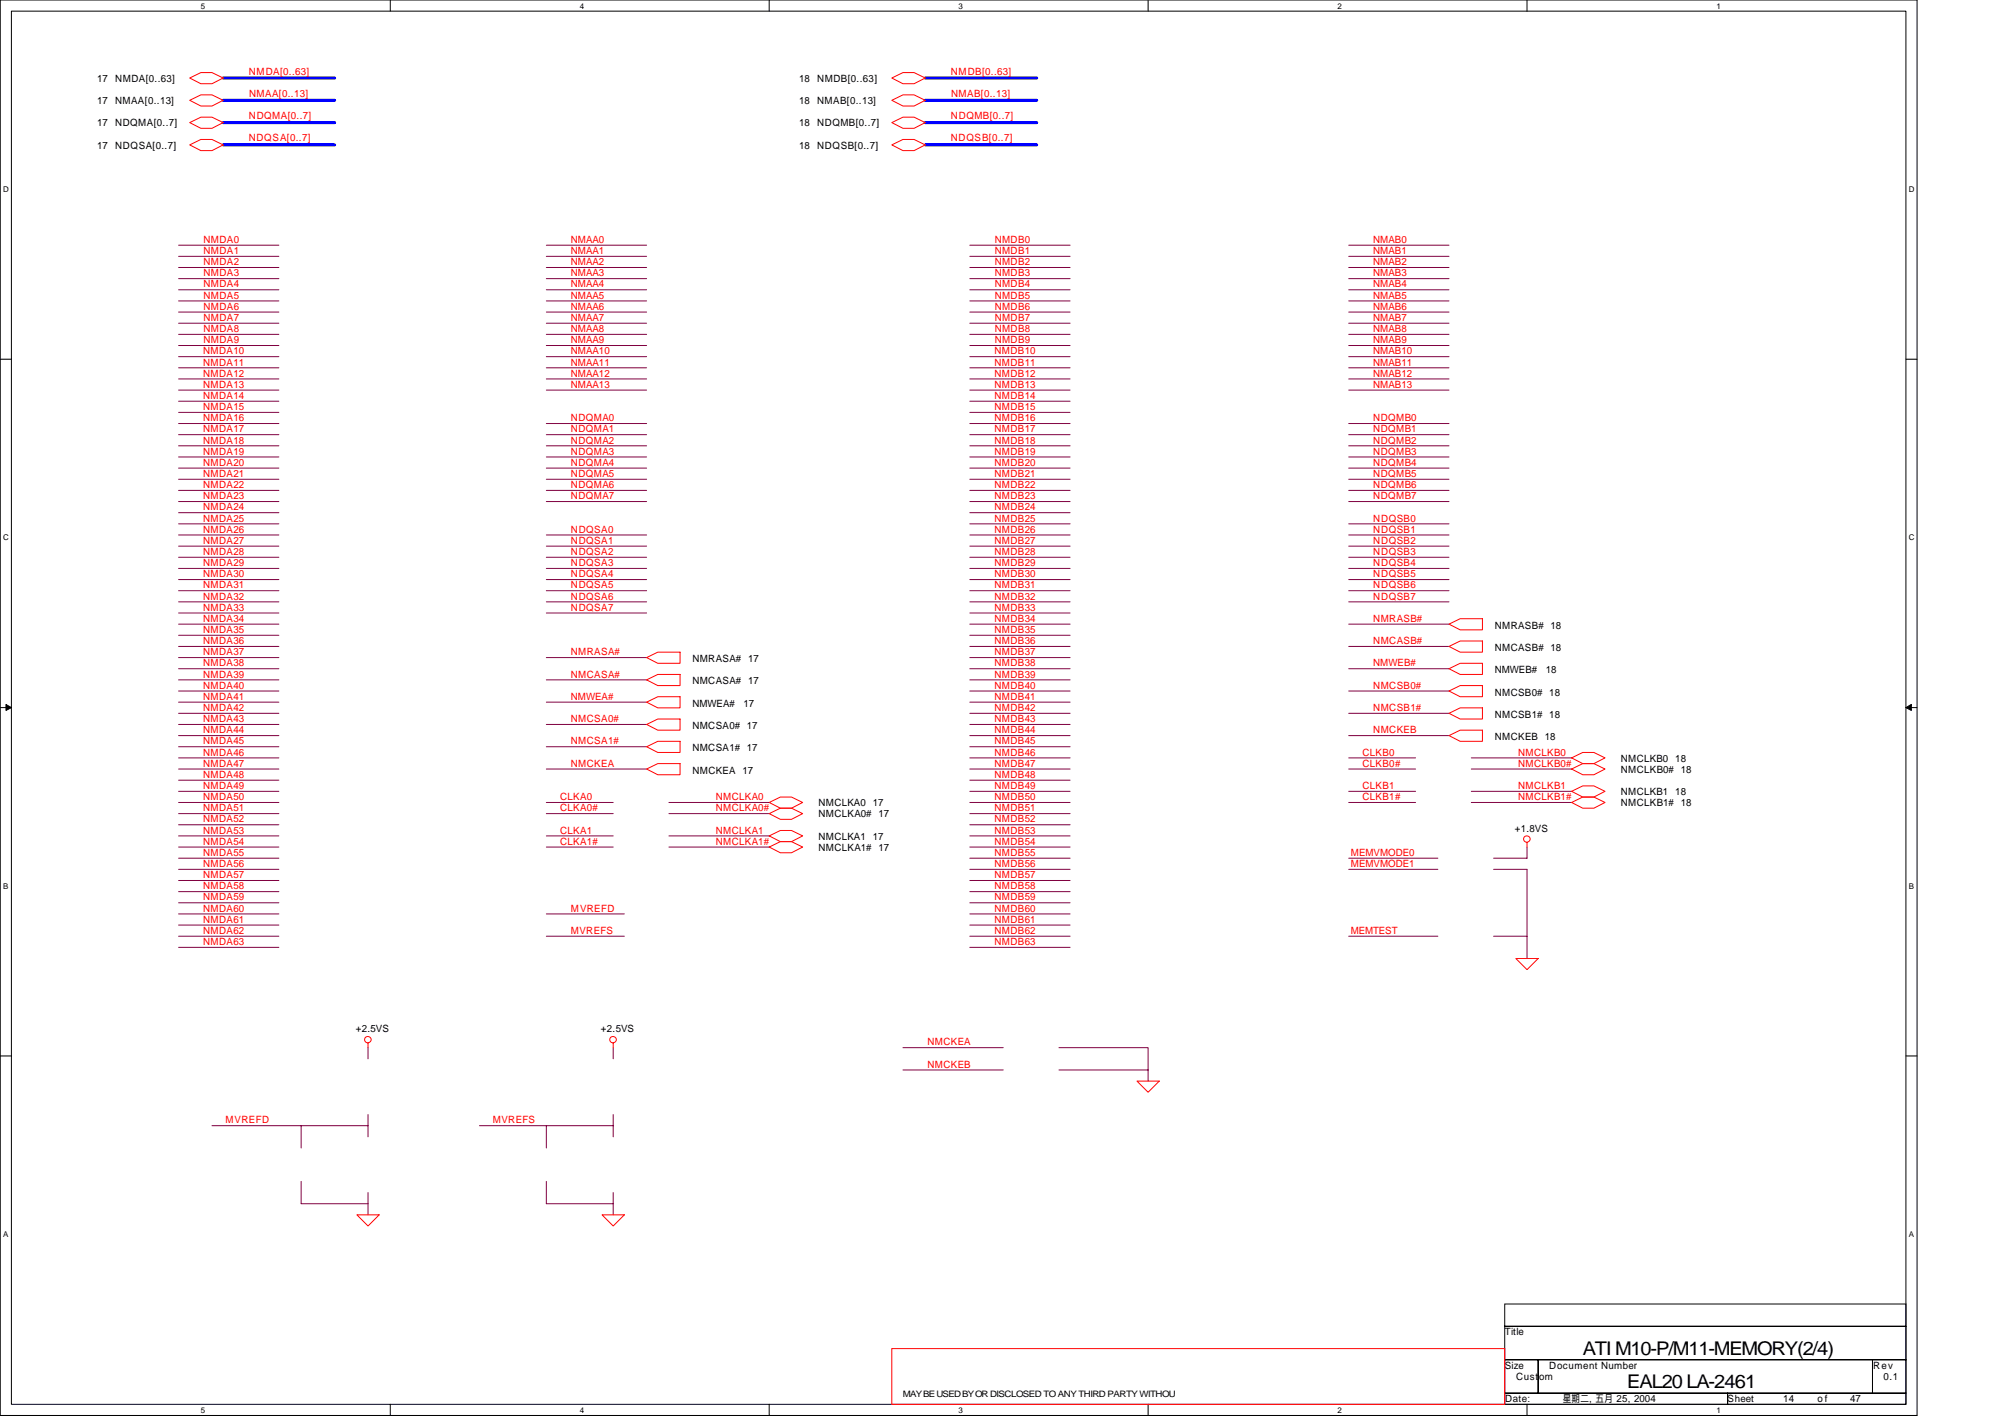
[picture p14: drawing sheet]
<svg xmlns="http://www.w3.org/2000/svg" width="297mm" height="210mm" viewBox="0 0 297 210" stroke-linecap="round" stroke-linejoin="round" font-family="sans-serif">
<defs><g id="words">
<g font-size="2.8">
<text x="234.5" y="200.7">ATI M10-P/M11-MEMORY(2/4)</text>
<text x="241.1" y="205.6">EAL20 LA-2461</text>
</g>
<g font-size="1.5" fill="#f00">
<text x="36.9" y="11">NMDA[0..63]</text>
<text x="140.9" y="11">NMDB[0..63]</text>
<text x="36.9" y="17.7">NDQMA[0..7]</text>
<text x="36.9" y="14.4">NMAA[0..13]</text>
<text x="140.9" y="17.7">NDQMB[0..7]</text>
<text x="140.9" y="14.4">NMAB[0..13]</text>
<text x="36.9" y="21">NDQSA[0..7]</text>
<text x="140.9" y="21">NDQSB[0..7]</text>
<text x="30.1" y="36">NMDA0</text>
<text x="84.6" y="36">NMAA0</text>
<text x="147.4" y="36">NMDB0</text>
<text x="203.5" y="36">NMAB0</text>
<text x="30.1" y="37.6">NMDA1</text>
<text x="30.1" y="39.3">NMDA2</text>
<text x="30.1" y="40.9">NMDA3</text>
<text x="84.6" y="40.9">NMAA3</text>
<text x="84.6" y="37.6">NMAA1</text>
<text x="84.6" y="39.3">NMAA2</text>
<text x="147.4" y="40.9">NMDB3</text>
<text x="147.4" y="37.6">NMDB1</text>
<text x="147.4" y="39.3">NMDB2</text>
<text x="203.5" y="40.9">NMAB3</text>
<text x="203.5" y="37.6">NMAB1</text>
<text x="203.5" y="39.3">NMAB2</text>
<text x="30.1" y="42.6">NMDA4</text>
<text x="30.1" y="47.5">NMDA7</text>
<text x="30.1" y="44.2">NMDA5</text>
<text x="30.1" y="45.9">NMDA6</text>
<text x="84.6" y="42.6">NMAA4</text>
<text x="84.6" y="47.5">NMAA7</text>
<text x="84.6" y="44.2">NMAA5</text>
<text x="84.6" y="45.9">NMAA6</text>
<text x="147.4" y="42.6">NMDB4</text>
<text x="147.4" y="47.5">NMDB7</text>
<text x="147.4" y="44.2">NMDB5</text>
<text x="147.4" y="45.9">NMDB6</text>
<text x="203.5" y="42.6">NMAB4</text>
<text x="203.5" y="47.5">NMAB7</text>
<text x="203.5" y="44.2">NMAB5</text>
<text x="203.5" y="45.9">NMAB6</text>
<text x="30.1" y="52.5">NMDA10</text>
<text x="30.1" y="49.2">NMDA8</text>
<text x="30.1" y="50.8">NMDA9</text>
<text x="84.6" y="49.2">NMAA8</text>
<text x="84.6" y="50.8">NMAA9</text>
<text x="84.6" y="52.5">NMAA10</text>
<text x="147.3" y="52.5">NMDB10</text>
<text x="147.4" y="49.2">NMDB8</text>
<text x="147.4" y="50.8">NMDB9</text>
<text x="203.5" y="49.2">NMAB8</text>
<text x="203.5" y="50.8">NMAB9</text>
<text x="203.5" y="52.5">NMAB10</text>
<text x="30.1" y="54.1">NMDA11</text>
<text x="30.1" y="55.8">NMDA12</text>
<text x="30.1" y="57.4">NMDA13</text>
<text x="30.1" y="59.1">NMDA14</text>
<text x="84.6" y="54.1">NMAA11</text>
<text x="84.6" y="55.8">NMAA12</text>
<text x="84.6" y="57.4">NMAA13</text>
<text x="147.3" y="54.1">NMDB11</text>
<text x="147.3" y="55.8">NMDB12</text>
<text x="147.3" y="57.4">NMDB13</text>
<text x="147.3" y="59.1">NMDB14</text>
<text x="203.5" y="54.1">NMAB11</text>
<text x="203.5" y="55.8">NMAB12</text>
<text x="203.5" y="57.4">NMAB13</text>
<text x="30.1" y="60.7">NMDA15</text>
<text x="30.1" y="62.4">NMDA16</text>
<text x="30.1" y="64.1">NMDA17</text>
<text x="30.1" y="65.7">NMDA18</text>
<text x="84.6" y="62.4">NDQMA0</text>
<text x="84.6" y="64.1">NDQMA1</text>
<text x="84.6" y="65.7">NDQMA2</text>
<text x="147.3" y="62.4">NMDB16</text>
<text x="147.3" y="64.1">NMDB17</text>
<text x="147.3" y="65.7">NMDB18</text>
<text x="147.3" y="60.7">NMDB15</text>
<text x="203.5" y="62.4">NDQMB0</text>
<text x="203.5" y="64.1">NDQMB1</text>
<text x="203.5" y="65.7">NDQMB2</text>
<text x="30.1" y="67.4">NMDA19</text>
<text x="30.1" y="69">NMDA20</text>
<text x="30.1" y="70.7">NMDA21</text>
<text x="84.6" y="69">NDQMA4</text>
<text x="84.6" y="70.7">NDQMA5</text>
<text x="84.6" y="67.4">NDQMA3</text>
<text x="147.3" y="67.4">NMDB19</text>
<text x="147.3" y="69">NMDB20</text>
<text x="147.3" y="70.7">NMDB21</text>
<text x="203.5" y="69">NDQMB4</text>
<text x="203.5" y="70.7">NDQMB5</text>
<text x="203.5" y="67.4">NDQMB3</text>
<text x="30.1" y="75.6">NMDA24</text>
<text x="30.1" y="77.3">NMDA25</text>
<text x="30.1" y="74">NMDA23</text>
<text x="30.1" y="72.3">NMDA22</text>
<text x="84.6" y="74">NDQMA7</text>
<text x="84.6" y="72.3">NDQMA6</text>
<text x="147.3" y="75.6">NMDB24</text>
<text x="147.3" y="77.3">NMDB25</text>
<text x="147.3" y="74">NMDB23</text>
<text x="147.3" y="72.3">NMDB22</text>
<text x="203.5" y="74">NDQMB7</text>
<text x="203.5" y="72.3">NDQMB6</text>
<text x="203.5" y="77.3">NDQSB0</text>
<text x="30.1" y="80.6">NMDA27</text>
<text x="30.1" y="78.9">NMDA26</text>
<text x="30.1" y="82.2">NMDA28</text>
<text x="30.1" y="83.9">NMDA29</text>
<text x="84.6" y="83.9">NDQSA3</text>
<text x="84.6" y="82.2">NDQSA2</text>
<text x="84.6" y="78.9">NDQSA0</text>
<text x="84.6" y="80.6">NDQSA1</text>
<text x="147.3" y="80.6">NMDB27</text>
<text x="147.3" y="78.9">NMDB26</text>
<text x="147.3" y="82.2">NMDB28</text>
<text x="147.3" y="83.9">NMDB29</text>
<text x="203.5" y="83.9">NDQSB4</text>
<text x="203.5" y="82.2">NDQSB3</text>
<text x="203.5" y="78.9">NDQSB1</text>
<text x="203.5" y="80.6">NDQSB2</text>
<text x="30.1" y="87.2">NMDA31</text>
<text x="30.1" y="85.5">NMDA30</text>
<text x="30.1" y="88.8">NMDA32</text>
<text x="84.6" y="88.8">NDQSA6</text>
<text x="84.6" y="85.5">NDQSA4</text>
<text x="84.6" y="87.2">NDQSA5</text>
<text x="147.3" y="87.2">NMDB31</text>
<text x="147.3" y="85.5">NMDB30</text>
<text x="147.3" y="88.8">NMDB32</text>
<text x="203.5" y="88.8">NDQSB7</text>
<text x="203.5" y="85.5">NDQSB5</text>
<text x="203.5" y="87.2">NDQSB6</text>
<text x="30.1" y="93.8">NMDA35</text>
<text x="30.1" y="90.5">NMDA33</text>
<text x="30.1" y="95.4">NMDA36</text>
<text x="30.1" y="92.1">NMDA34</text>
<text x="84.6" y="90.5">NDQSA7</text>
<text x="147.3" y="93.8">NMDB35</text>
<text x="147.3" y="90.5">NMDB33</text>
<text x="147.3" y="95.4">NMDB36</text>
<text x="147.3" y="92.1">NMDB34</text>
<text x="203.5" y="92.1">NMRASB#</text>
<text x="203.5" y="95.4">NMCASB#</text>
<text x="30.1" y="100.4">NMDA39</text>
<text x="30.1" y="97.1">NMDA37</text>
<text x="30.1" y="98.7">NMDA38</text>
<text x="84.6" y="97.1">NMRASA#</text>
<text x="84.6" y="100.4">NMCASA#</text>
<text x="147.3" y="100.4">NMDB39</text>
<text x="147.3" y="97.1">NMDB37</text>
<text x="147.3" y="98.7">NMDB38</text>
<text x="203.5" y="98.7">NMWEB#</text>
<text x="30.1" y="102">NMDA40</text>
<text x="30.1" y="107">NMDA43</text>
<text x="30.1" y="103.7">NMDA41</text>
<text x="30.1" y="105.3">NMDA42</text>
<text x="84.6" y="103.7">NMWEA#</text>
<text x="84.6" y="107">NMCSA0#</text>
<text x="147.3" y="102">NMDB40</text>
<text x="147.3" y="107">NMDB43</text>
<text x="147.3" y="103.7">NMDB41</text>
<text x="147.3" y="105.3">NMDB42</text>
<text x="203.5" y="102">NMCSB0#</text>
<text x="203.5" y="105.3">NMCSB1#</text>
<text x="30.1" y="108.6">NMDA44</text>
<text x="30.1" y="113.6">NMDA47</text>
<text x="30.1" y="110.3">NMDA45</text>
<text x="30.1" y="111.9">NMDA46</text>
<text x="84.6" y="113.6">NMCKEA</text>
<text x="84.6" y="110.3">NMCSA1#</text>
<text x="147.3" y="108.6">NMDB44</text>
<text x="147.3" y="113.6">NMDB47</text>
<text x="147.3" y="110.3">NMDB45</text>
<text x="147.3" y="111.9">NMDB46</text>
<text x="201.8" y="113.6">CLKB0#</text>
<text x="201.8" y="111.9">CLKB0</text>
<text x="203.5" y="108.6">NMCKEB</text>
<text x="224.9" y="113.6">NMCLKB0#</text>
<text x="224.9" y="111.9">NMCLKB0</text>
<text x="30.1" y="115.2">NMDA48</text>
<text x="30.1" y="116.9">NMDA49</text>
<text x="30.1" y="118.5">NMDA50</text>
<text x="83" y="118.5">CLKA0</text>
<text x="106" y="118.5">NMCLKA0</text>
<text x="147.3" y="115.2">NMDB48</text>
<text x="147.3" y="116.9">NMDB49</text>
<text x="147.3" y="118.5">NMDB50</text>
<text x="201.8" y="116.9">CLKB1</text>
<text x="201.8" y="118.5">CLKB1#</text>
<text x="224.9" y="116.9">NMCLKB1</text>
<text x="224.9" y="118.5">NMCLKB1#</text>
<text x="30.1" y="120.2">NMDA51</text>
<text x="30.1" y="121.8">NMDA52</text>
<text x="30.1" y="123.5">NMDA53</text>
<text x="30.1" y="125.1">NMDA54</text>
<text x="83" y="120.2">CLKA0#</text>
<text x="83" y="123.5">CLKA1</text>
<text x="83" y="125.1">CLKA1#</text>
<text x="106" y="120.2">NMCLKA0#</text>
<text x="106" y="123.5">NMCLKA1</text>
<text x="106" y="125.1">NMCLKA1#</text>
<text x="147.3" y="120.2">NMDB51</text>
<text x="147.3" y="121.8">NMDB52</text>
<text x="147.3" y="123.5">NMDB53</text>
<text x="147.3" y="125.1">NMDB54</text>
<text x="30.1" y="128.4">NMDA56</text>
<text x="30.1" y="130.1">NMDA57</text>
<text x="30.1" y="131.7">NMDA58</text>
<text x="30.1" y="126.8">NMDA55</text>
<text x="147.3" y="128.4">NMDB56</text>
<text x="147.3" y="130.1">NMDB57</text>
<text x="147.3" y="131.7">NMDB58</text>
<text x="147.3" y="126.8">NMDB55</text>
<text x="200.1" y="126.8">MEMVMODE0</text>
<text x="200.1" y="128.4">MEMVMODE1</text>
<text x="30.1" y="133.4">NMDA59</text>
<text x="30.1" y="135">NMDA60</text>
<text x="30.1" y="136.7">NMDA61</text>
<text x="84.6" y="135">MVREFD</text>
<text x="147.3" y="133.4">NMDB59</text>
<text x="147.3" y="135">NMDB60</text>
<text x="147.3" y="136.7">NMDB61</text>
<text x="30.1" y="140">NMDA63</text>
<text x="30.1" y="138.3">NMDA62</text>
<text x="84.6" y="138.3">MVREFS</text>
<text x="147.3" y="140">NMDB63</text>
<text x="147.3" y="138.3">NMDB62</text>
<text x="200.1" y="138.3">MEMTEST</text>
<text x="137.4" y="154.9">NMCKEA</text>
<text x="137.4" y="158.2">NMCKEB</text>
<text x="33.4" y="166.4">MVREFD</text>
<text x="73" y="166.4">MVREFS</text>
</g>
<g font-size="1.5">
<text x="14.4" y="12.1">17</text>
<text x="14.4" y="15.4">17</text>
<text x="17.1" y="12.1">NMDA[0..63]</text>
<text x="17.1" y="15.4">NMAA[0..13]</text>
<text x="118.4" y="12.1">18</text>
<text x="118.4" y="15.4">18</text>
<text x="121.1" y="12.1">NMDB[0..63]</text>
<text x="121.1" y="15.4">NMAB[0..13]</text>
<text x="14.4" y="18.7">17</text>
<text x="14.4" y="22">17</text>
<text x="17.1" y="18.7">NDQMA[0..7]</text>
<text x="17.1" y="22">NDQSA[0..7]</text>
<text x="118.4" y="18.7">18</text>
<text x="118.4" y="22">18</text>
<text x="121.1" y="18.7">NDQMB[0..7]</text>
<text x="121.1" y="22">NDQSB[0..7]</text>
<text x="221.4" y="93.1">NMRASB# 18</text>
<text x="102.6" y="98.1">NMRASA# 17</text>
<text x="102.6" y="101.4">NMCASA# 17</text>
<text x="221.4" y="96.4">NMCASB# 18</text>
<text x="221.4" y="99.7">NMWEB#</text>
<text x="229" y="99.7">18</text>
<text x="102.6" y="104.7">NMWEA#</text>
<text x="102.6" y="108">NMCSA0# 17</text>
<text x="110.1" y="104.7">17</text>
<text x="221.4" y="103">NMCSB0# 18</text>
<text x="221.4" y="106.3">NMCSB1# 18</text>
<text x="102.6" y="111.3">NMCSA1# 17</text>
<text x="221.4" y="109.6">NMCKEB 18</text>
<text x="240.1" y="112.8">NMCLKB0</text>
<text x="248.2" y="112.8">18</text>
<text x="102.6" y="114.6">NMCKEA 17</text>
<text x="121.2" y="119.4">NMCLKA0</text>
<text x="129.3" y="119.4">17</text>
<text x="240.1" y="117.8">NMCLKB1</text>
<text x="240.1" y="114.5">NMCLKB0# 18</text>
<text x="240.1" y="119.4">NMCLKB1# 18</text>
<text x="248.2" y="117.8">18</text>
<text x="121.2" y="121.1">NMCLKA0# 17</text>
<text x="121.2" y="124.4">NMCLKA1</text>
<text x="129.3" y="124.4">17</text>
<text x="224.4" y="123.2">+1.8VS</text>
<text x="121.2" y="126">NMCLKA1# 17</text>
<text x="52.7" y="152.9">+2.5VS</text>
<text x="89" y="152.9">+2.5VS</text>
<text x="222.9" y="197.8">Title</text>
<text x="222.9" y="202.8">Size</text>
<text x="229.5" y="202.8">Document Number</text>
<text x="277.5" y="202.8">Rev</text>
<text x="223" y="207.7">Date:</text>
<text x="224.6" y="204.4">Custom</text>
<text x="231.5" y="207.7">星期二 五月 25, 2004</text>
<text x="235.5" y="207.7">,</text>
<text x="255.9" y="207.7">Sheet</text>
<text x="264.2" y="207.7">14</text>
<text x="269.3" y="207.7">o f</text>
<text x="274.1" y="207.7">47</text>
<text x="279.1" y="204.4">0.1</text>
</g>
<text font-size="1.3" x="133.8" y="206.9">MAY BE USED BY OR DISCLOSED TO ANY THIRD PARTY WITHOU</text>
<g font-size="1.2">
<text x="29.8" y="1.3">5</text>
<text x="85.9" y="1.3">4</text>
<text x="142" y="1.3">3</text>
<text x="198.2" y="1.3">2</text>
<text x="254.3" y="1.3">1</text>
<text x=".5" y="28.5">D</text>
<text x="282.8" y="28.5">D</text>
<text x=".5" y="80.1">C</text>
<text x="282.8" y="80.1">C</text>
<text x=".5" y="131.7">B</text>
<text x="282.8" y="131.7">B</text>
<text x=".5" y="183.3">A</text>
<text x="282.8" y="183.3">A</text>
<text x="29.8" y="209.3">5</text>
<text x="85.9" y="209.3">4</text>
<text x="142" y="209.3">3</text>
<text x="198.2" y="209.3">2</text>
<text x="254.3" y="209.3">1</text>
</g>
</g></defs>
<path d="M0 0h284v209.7h-284zM1.7 1.7h280.7v206.3h-280.7z" fill="none" stroke="#000" stroke-width=".15"/>
<g fill="#fff">
<path d="M29.8 .2h.5v1.3h-.5z"/>
<path d="M29.8 208.2h.5v1.3h-.5z"/>
</g>
<path d="M57.8 0v1.7M57.8 208v1.7" fill="none" stroke="#000" stroke-width=".15"/>
<g fill="#fff">
<path d="M85.9 .2h.6v1.3h-.6z"/>
<path d="M85.9 208.2h.6v1.3h-.6z"/>
</g>
<path d="M114 0v1.7M114 208v1.7" fill="none" stroke="#000" stroke-width=".15"/>
<g fill="#fff">
<path d="M142 .2h.6v1.3h-.6z"/>
<path d="M142 208.2h.6v1.3h-.6z"/>
</g>
<path d="M170.1 0v1.7M170.1 208v1.7" fill="none" stroke="#000" stroke-width=".15"/>
<g fill="#fff">
<path d="M198.2 .2h.6v1.3h-.6z"/>
<path d="M198.2 208.2h.6v1.3h-.6z"/>
</g>
<path d="M226.2 0v1.7M226.2 208v1.7" fill="none" stroke="#000" stroke-width=".15"/>
<g fill="#fff">
<path d="M254.3 .2h.6v1.3h-.6z"/>
<path d="M254.3 208.2h.6v1.3h-.6z"/>
<path d="M.5 27.4h.8v1.3h-.8z"/>
<path d="M282.8 27.4h.8v1.3h-.8z"/>
<path d="M.5 79h.8v1.3h-.8z"/>
<path d="M282.8 79h.8v1.3h-.8z"/>
</g>
<path d="M0 53.2h1.7M282.4 53.2h1.6" fill="none" stroke="#000" stroke-width=".15"/>
<g fill="#fff">
<path d="M.5 130.6h.7v1.3h-.7z"/>
<path d="M282.8 130.6h.7v1.3h-.7z"/>
</g>
<path d="M0 104.8h1.7M282.4 104.8h1.6" fill="none" stroke="#000" stroke-width=".15"/>
<path d="M.9 104.4l.8 .4-.8 .4zM282.4 104.8l.8-.4v.8z" fill="#000" stroke="#000" stroke-width=".15"/>
<g fill="#fff">
<path d="M.5 182.2h.7v1.3h-.7z"/>
<path d="M282.8 182.2h.7v1.3h-.7z"/>
</g>
<path d="M0 156.4h1.7M282.4 156.4h1.6M222.9 193.2h59.5v3.3h-59.5zM222.9 196.5h59.5v4.9h-59.5zM222.9 201.4h5v5h-5zM222.9 206.4h33v1.6h-33zM227.9 201.4h49.5v5h-49.5zM255.9 206.4h26.5v1.6h-26.5zM277.4 201.4h5v5h-5z" fill="none" stroke="#000" stroke-width=".15"/>
<g fill="none" stroke="#800040" stroke-width=".15">
<path d="M26.5 36.3h14.8M26.5 38h14.8M26.5 39.6h14.8M80.9 36.3h14.9M80.9 38h14.9M80.9 39.6h14.9M143.7 36.3h14.8M143.7 38h14.8M143.7 39.6h14.8M199.8 36.3h14.9M199.8 38h14.9M199.8 39.6h14.9"/>
<path d="M26.5 41.3h14.8M26.5 42.9h14.8M26.5 47.9h14.8M26.5 44.6h14.8M26.5 46.2h14.8M26.5 49.5h14.8M26.5 54.5h14.8M26.5 51.2h14.8M26.5 52.8h14.8M26.5 56.1h14.8M26.5 57.8h14.8M26.5 59.4h14.8"/>
<path d="M80.9 41.3h14.9M80.9 42.9h14.9M80.9 47.9h14.9M80.9 44.6h14.9M80.9 46.2h14.9M80.9 49.5h14.9M80.9 54.5h14.9M80.9 51.2h14.9M80.9 52.8h14.9M80.9 56.1h14.9M80.9 57.8h14.9M143.7 41.3h14.8"/>
<path d="M143.7 42.9h14.8M143.7 47.9h14.8M143.7 44.6h14.8M143.7 46.2h14.8M143.7 49.5h14.8M143.7 54.5h14.8M143.7 51.2h14.8M143.7 52.8h14.8M143.7 56.1h14.8M143.7 57.8h14.8M143.7 59.4h14.8M199.8 41.3h14.9"/>
<path d="M199.8 42.9h14.9M199.8 47.9h14.9M199.8 44.6h14.9M199.8 46.2h14.9M199.8 49.5h14.9M199.8 54.5h14.9M199.8 51.2h14.9M199.8 52.8h14.9M199.8 56.1h14.9M199.8 57.8h14.9M26.5 61.1h14.8M26.5 75.9h14.8"/>
<path d="M26.5 77.6h14.8M26.5 79.2h14.8M26.5 62.7h14.8M26.5 67.7h14.8M26.5 64.4h14.8M26.5 69.3h14.8M26.5 74.3h14.8M26.5 71h14.8M26.5 72.6h14.8M26.5 66h14.8M80.9 79.2h14.9M80.9 62.7h14.9"/>
<path d="M80.9 67.7h14.9M80.9 64.4h14.9M80.9 69.3h14.9M80.9 74.3h14.9M80.9 71h14.9M80.9 72.6h14.9M80.9 66h14.9M143.7 61.1h14.8M143.7 75.9h14.8M143.7 77.6h14.8M143.7 79.2h14.8M143.7 62.7h14.8"/>
<path d="M143.7 67.7h14.8M143.7 64.4h14.8M143.7 69.3h14.8M143.7 74.3h14.8M143.7 71h14.8M143.7 72.6h14.8M143.7 66h14.8M199.8 77.6h14.9M199.8 79.2h14.9M199.8 62.7h14.9M199.8 67.7h14.9M199.8 64.4h14.9"/>
<path d="M199.8 69.3h14.9M199.8 74.3h14.9M199.8 71h14.9M199.8 72.6h14.9M199.8 66h14.9M26.5 80.9h14.8M26.5 82.5h14.8M26.5 87.5h14.8M26.5 84.2h14.8M26.5 85.9h14.8M26.5 89.2h14.8M26.5 94.1h14.8"/>
<path d="M26.5 90.8h14.8M26.5 95.8h14.8M26.5 97.4h14.8M26.5 99.1h14.8M26.5 92.5h14.8M80.9 80.9h14.9M80.9 82.5h14.9M80.9 87.5h14.9M80.9 84.2h14.9M80.9 85.9h14.9M80.9 89.2h14.9M80.9 90.8h14.9"/>
<path d="M80.9 97.4h14.9M143.7 80.9h14.8M143.7 82.5h14.8M143.7 87.5h14.8M143.7 84.2h14.8M143.7 85.9h14.8M143.7 89.2h14.8M143.7 94.1h14.8M143.7 90.8h14.8M143.7 95.8h14.8M143.7 97.4h14.8M143.7 99.1h14.8"/>
<path d="M143.7 92.5h14.8M199.8 80.9h14.9M199.8 82.5h14.9M199.8 87.5h14.9M199.8 84.2h14.9M199.8 85.9h14.9M199.8 89.2h14.9M199.8 95.8h14.9M199.8 99.1h14.9M199.8 92.5h14.9M26.5 102.4h14.8M26.5 107.3h14.8"/>
<path d="M26.5 104h14.8M26.5 105.7h14.8M26.5 109h14.8M26.5 113.9h14.8M26.5 110.6h14.8M26.5 112.3h14.8M26.5 100.7h14.8M26.5 115.6h14.8M26.5 117.2h14.8M26.5 118.9h14.8M80.9 107.3h14.9M80.9 104h14.9"/>
<path d="M80.9 113.9h14.9M80.9 110.6h14.9M80.9 100.7h14.9M80.9 118.9h9.9M99.1 118.9h14.9M143.7 102.4h14.8M143.7 107.3h14.8M143.7 104h14.8M143.7 105.7h14.8M143.7 109h14.8M143.7 113.9h14.8M143.7 110.6h14.8"/>
<path d="M143.7 112.3h14.8M143.7 100.7h14.8M143.7 115.6h14.8M143.7 117.2h14.8M143.7 118.9h14.8M199.8 102.4h14.9M199.8 105.7h14.9M199.8 109h14.9M199.8 113.9h9.9M199.8 112.3h9.9M199.8 117.2h9.9M199.8 118.9h9.9"/>
<path d="M218 113.9h14.8M218 112.3h14.8M218 117.2h14.8M218 118.9h14.8M26.5 128.8h14.8M26.5 133.7h14.8M26.5 130.4h14.8M26.5 132.1h14.8M26.5 120.5h14.8M26.5 135.4h14.8M26.5 137h14.8M26.5 138.7h14.8"/>
<path d="M26.5 122.2h14.8M26.5 127.1h14.8M26.5 123.8h14.8M26.5 125.5h14.8M80.9 120.5h9.9M80.9 135.4h11.6M80.9 138.7h11.6M80.9 123.8h9.9M80.9 125.5h9.9M99.1 120.5h14.9M99.1 123.8h14.9M99.1 125.5h14.9"/>
<path d="M143.7 128.8h14.8M143.7 133.7h14.8M143.7 130.4h14.8M143.7 132.1h14.8M143.7 120.5h14.8M143.7 135.4h14.8M143.7 137h14.8M143.7 138.7h14.8M143.7 122.2h14.8M143.7 127.1h14.8M143.7 123.8h14.8M143.7 125.5h14.8"/>
<path d="M199.8 128.8h13.2M199.8 138.7h13.2M199.8 127.1h13.2M221.3 128.8h4.9v13.2M221.3 138.7h4.9M226.2 125.5v1.6h-4.9M26.5 140.3h14.8M54.5 155.2v1.6M90.8 155.2v1.6M133.8 155.2h14.8M133.8 158.5h14.8M143.7 140.3h14.8"/>
<path d="M156.9 155.2h13.2v3.3M156.9 158.5h13.2v1.6M31.4 166.8h13.2v3.3M44.6 175v3.3h9.9M44.6 166.8h9.9M54.5 165.1v3.3M54.5 176.7v3.3M71 166.8h9.9v3.3M80.9 175v3.3h9.9M80.9 166.8h9.9M90.8 165.1v3.3M90.8 176.7v3.3"/>
</g>
<path d="M33.1 11.6h16.5M33.1 14.9h16.5M33.1 18.2h16.5M137.1 11.6h16.5M137.1 14.9h16.5M137.1 18.2h16.5M33.1 21.5h16.5M137.1 21.5h16.5" fill="none" stroke="#00f" stroke-width=".47"/>
<g fill="none" stroke="#f00" stroke-width=".15">
<path d="M28.1 11.6l1.7-.8h1.6l1.7 .8-1.7 .8h-1.6zM28.1 14.9l1.7-.8h1.6l1.7 .8-1.7 .8h-1.6zM28.1 18.2l1.7-.8h1.6l1.7 .8-1.7 .8h-1.6zM132.1 11.6l1.7-.8h1.6l1.7 .8-1.7 .8h-1.6zM132.1 14.9l1.7-.8h1.6l1.7 .8-1.7 .8h-1.6zM132.1 18.2l1.7-.8h1.6l1.7 .8-1.7 .8h-1.6zM28.1 21.5l1.7-.8h1.6l1.7 .8-1.7 .8h-1.6zM132.1 21.5l1.7-.8h1.6l1.7 .8-1.7 .8h-1.6zM95.8 97.4l1.6-.8h3.4v1.7h-3.4zM214.7 92.5l1.6-.8h3.3v1.6h-3.3zM214.7 95.8l1.6-.8h3.3v1.6h-3.3zM214.7 99.1l1.6-.8h3.3v1.6h-3.3z"/>
<path d="M95.8 100.7l1.6-.8h3.4v1.7h-3.4zM95.8 104l1.6-.8h3.4v1.7h-3.4zM95.8 107.3l1.6-.8h3.4v1.7h-3.4zM95.8 113.9l1.6-.8h3.4v1.7h-3.4zM95.8 110.6l1.6-.8h3.4v1.7h-3.4zM114 118.9l1.6-.8h1.7l1.6 .8-1.6 .8h-1.7zM214.7 102.4l1.6-.8h3.3v1.6h-3.3zM214.7 109l1.6-.8h3.3v1.6h-3.3zM214.7 105.7l1.6-.8h3.3v1.6h-3.3zM232.8 112.3l1.7-.8h1.6l1.7 .8-1.7 .8h-1.6zM232.8 117.2l1.7-.8h1.6l1.7 .8-1.7 .9h-1.6zM232.8 113.9l1.7-.8h1.6l1.7 .8-1.7 .9h-1.6z"/>
<path d="M232.8 118.9l1.7-.8h1.6l1.7 .8-1.7 .8h-1.6zM114 120.5l1.6-.8h1.7l1.6 .8-1.6 .9h-1.7zM114 123.8l1.6-.8h1.7l1.6 .8-1.6 .9h-1.7zM114 125.5l1.6-.8h1.7l1.6 .8-1.6 .8h-1.7zM226.2 124.8v.7M54.5 154.5v.7M90.8 154.5v.7M224.6 142h3.3l-1.7 1.6zM52.9 180h3.3l-1.7 1.6zM89.2 180h3.3l-1.7 1.6zM168.4 160.1h3.3l-1.6 1.7zM132.1 199.8h90.8v8.2h-90.8z"/>
<circle cx="226.2" cy="124.3" r=".48"/>
<circle cx="54.5" cy="154" r=".48"/>
<circle cx="90.8" cy="154" r=".48"/>
</g>
<use href="#words"/>
</svg>
